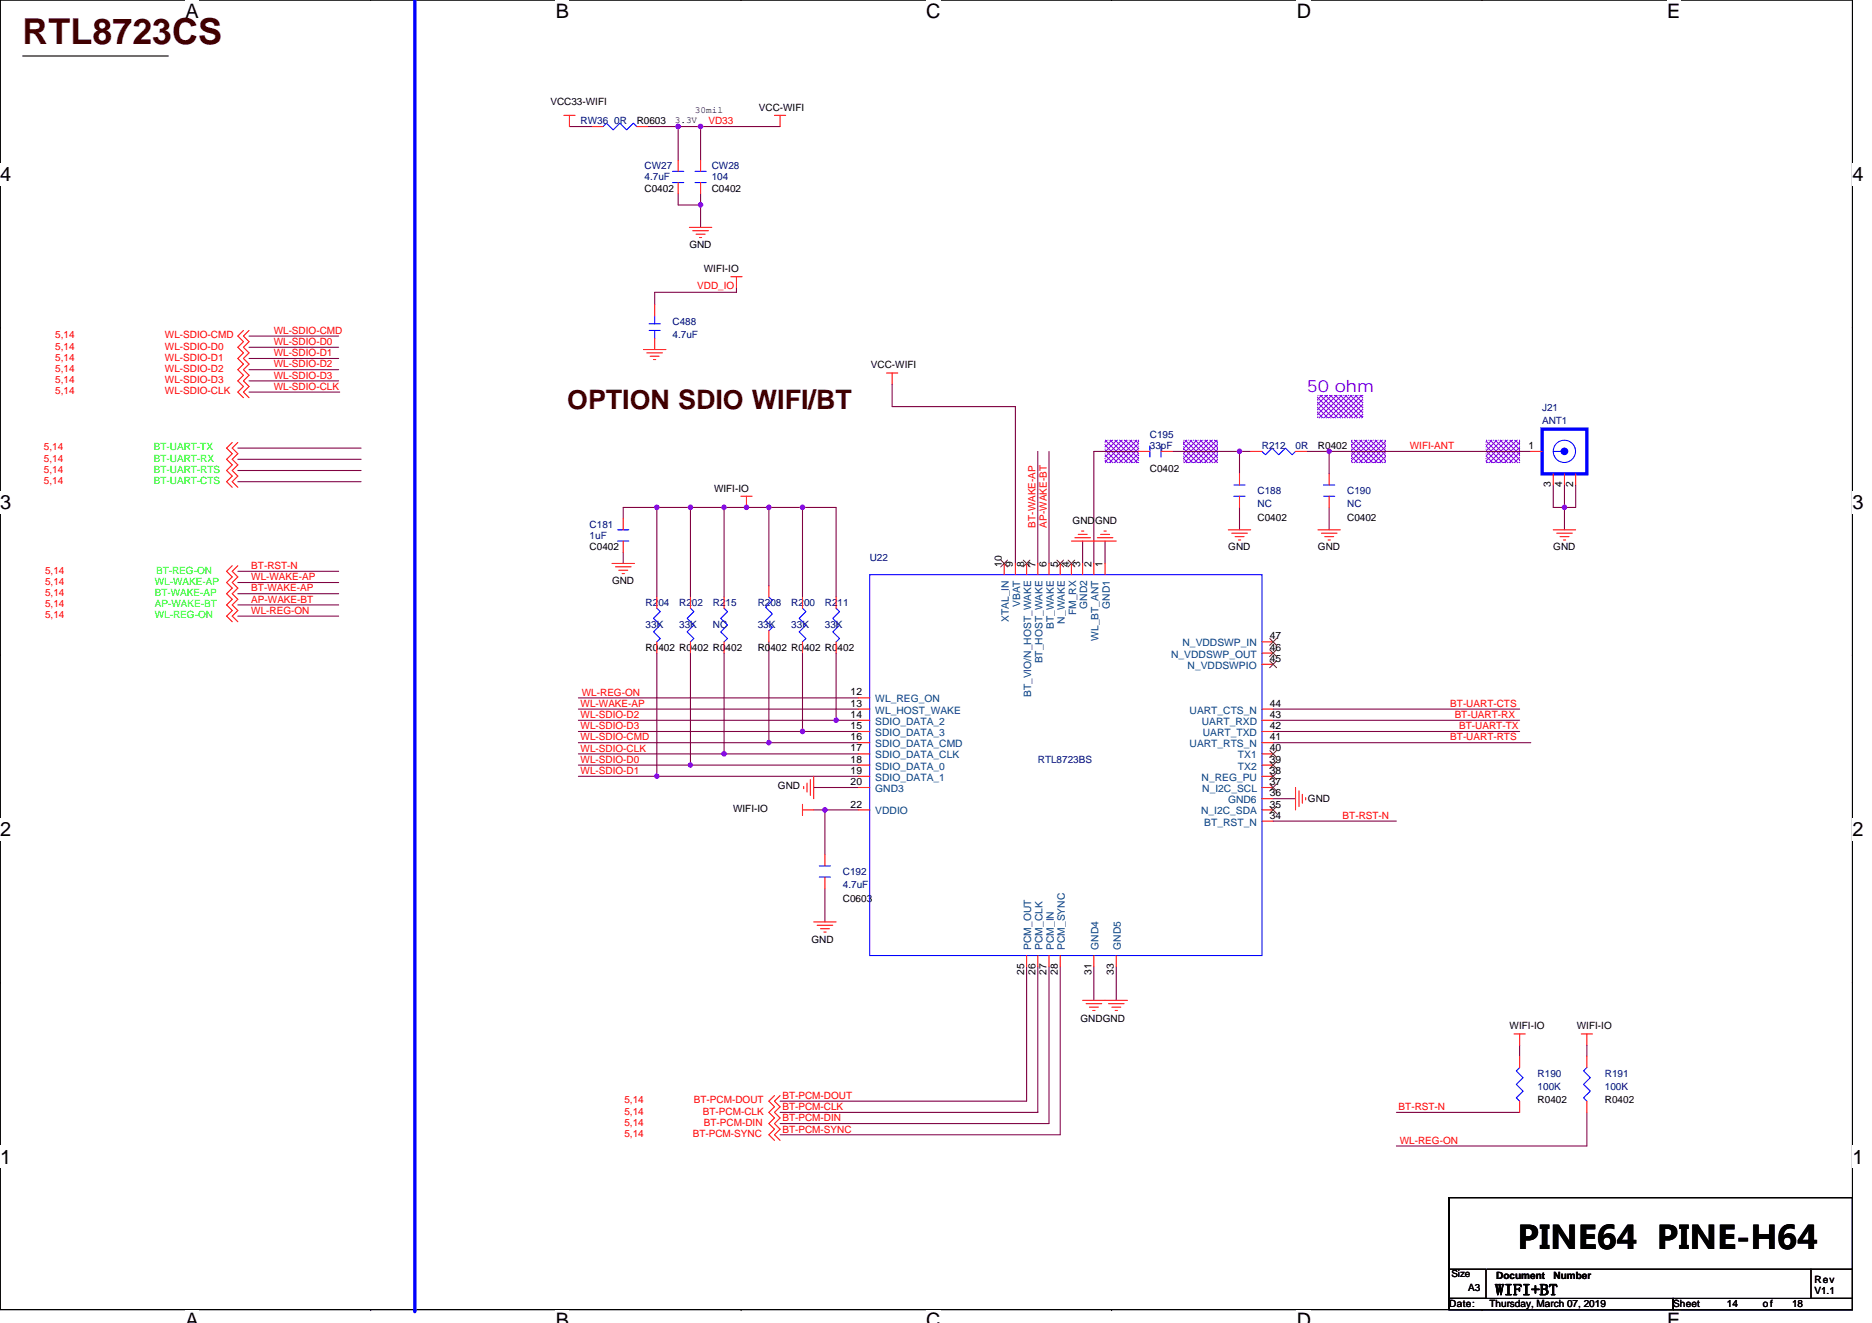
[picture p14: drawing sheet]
<svg xmlns="http://www.w3.org/2000/svg" width="297mm" height="210mm" viewBox="0 0 297 210" stroke-linecap="round" stroke-linejoin="round" font-family="sans-serif">
<defs><g id="words">
<text font-size="5.7" fill="#400000" x="3.6" y="6.9">RTL8723CS</text>
<text font-size="5.1" x="240.8" y="198.2">PINE64 PINE-H64</text>
<text font-size="4.3" fill="#400000" x="90" y="64.9">OPTION SDIO WIFI/BT</text>
<g font-size="3.2">
<text x="29.4" y="2.8">A</text>
<text x="88.2" y="2.8">B</text>
<text x="147" y="2.8">C</text>
<text x="205.8" y="2.8">D</text>
<text x="264.5" y="2.8">E</text>
<text x="0" y="28.8">4</text>
<text x="293.9" y="28.8">4</text>
<text x="0" y="80.8">3</text>
<text x="293.9" y="80.8">3</text>
<text x="0" y="132.7">2</text>
<text x="293.9" y="132.7">2</text>
<text x="0" y="184.7">1</text>
<text x="293.9" y="184.7">1</text>
<text x="29.4" y="210.7">A</text>
<text x="88.2" y="210.7">B</text>
<text x="147" y="210.7">C</text>
<text x="205.8" y="210.7">D</text>
<text x="264.5" y="210.7">E</text>
</g>
<text font-size="2.7" fill="#8000ff" x="207.3" y="62.1">50 ohm</text>
<text font-size="2.5" x="237.2" y="205.5">WIFI+BT</text>
<g font-size="1.6">
<text x="87.3" y="16.7">VCC33-WIFI</text>
<text x="120.4" y="17.6">VCC-WIFI</text>
<text x="101" y="19.7">R0603</text>
<text x="102.3" y="30.4">C0402</text>
<text x="112.9" y="30.4">C0402</text>
<text x="109.4" y="39.3">GND</text>
<text x="111.7" y="43.2">WIFI-IO</text>
<text x="138.2" y="58.5">VCC-WIFI</text>
<text x="209.1" y="71.3">R0402</text>
<text x="242.5" y="71.3">1</text>
<text x="182.5" y="74.8">C0402</text>
<text x="246.1" y="77.4" transform="rotate(-90 246.1 77.4)">3</text>
<text x="247.9" y="77.4" transform="rotate(-90 247.9 77.4)">4</text>
<text x="249.6" y="77.4" transform="rotate(-90 249.6 77.4)">2</text>
<text x="113.3" y="78">WIFI-IO</text>
<text x="170.2" y="83.2">GND</text>
<text x="173.8" y="83.2">GND</text>
<text x="199.5" y="82.7">C0402</text>
<text x="213.8" y="82.7">C0402</text>
<text x="93.6" y="87.3">C0402</text>
<text x="159" y="90" transform="rotate(-90 159 90)">10</text>
<text x="160.7" y="90" transform="rotate(-90 160.7 90)">9</text>
<text x="162.5" y="90" transform="rotate(-90 162.5 90)">8</text>
<text x="164.3" y="90" transform="rotate(-90 164.3 90)">7</text>
<text x="166.1" y="90" transform="rotate(-90 166.1 90)">6</text>
<text x="167.8" y="90" transform="rotate(-90 167.8 90)">5</text>
<text x="169.6" y="90" transform="rotate(-90 169.6 90)">4</text>
<text x="171.4" y="90" transform="rotate(-90 171.4 90)">3</text>
<text x="173.2" y="90" transform="rotate(-90 173.2 90)">2</text>
<text x="175" y="90" transform="rotate(-90 175 90)">1</text>
<text x="194.9" y="87.3">GND</text>
<text x="209.1" y="87.3">GND</text>
<text x="246.5" y="87.3">GND</text>
<text x="97.1" y="92.6">GND</text>
<text x="201.5" y="101.5">47</text>
<text x="102.4" y="103.3">R0402 R0402 R0402</text>
<text x="120.2" y="103.3">R0402 R0402 R0402</text>
<text x="201.5" y="105.1">45</text>
<text x="201.5" y="103.3">46</text>
<text x="135" y="112.2">13</text>
<text x="135" y="113.9">14</text>
<text x="135" y="110.4">12</text>
<text x="201.5" y="113.9">43</text>
<text x="201.5" y="112.2">44</text>
<text x="135" y="119.3">17</text>
<text x="135" y="117.5">16</text>
<text x="135" y="115.7">15</text>
<text x="201.5" y="115.7">42</text>
<text x="201.5" y="119.3">40</text>
<text x="201.5" y="117.5">41</text>
<text x="123.4" y="125.2">GND</text>
<text x="135" y="121.1">18</text>
<text x="135" y="122.8">19</text>
<text x="135" y="124.6">20</text>
<text x="201.5" y="121.1">39</text>
<text x="201.5" y="122.8">38</text>
<text x="201.5" y="124.6">37</text>
<text x="116.3" y="128.9">WIFI-IO</text>
<text x="135" y="128.2">22</text>
<text x="201.5" y="126.4">36</text>
<text x="201.5" y="129.9">34</text>
<text x="201.5" y="128.2">35</text>
<text x="207.5" y="127.3">GND</text>
<text x="133.7" y="143.1">C0603</text>
<text x="128.8" y="149.7">GND</text>
<text x="162.5" y="154.7" transform="rotate(-90 162.5 154.7)">25</text>
<text x="164.3" y="154.7" transform="rotate(-90 164.3 154.7)">26</text>
<text x="166.1" y="154.7" transform="rotate(-90 166.1 154.7)">27</text>
<text x="167.8" y="154.7" transform="rotate(-90 167.8 154.7)">28</text>
<text x="173.2" y="154.7" transform="rotate(-90 173.2 154.7)">31</text>
<text x="176.7" y="154.7" transform="rotate(-90 176.7 154.7)">33</text>
<text x="171.4" y="162.2">GNDGND</text>
<text x="239.5" y="163.4">WIFI-IO</text>
<text x="250.2" y="163.4">WIFI-IO</text>
<text x="244" y="175.1">R0402</text>
<text x="254.7" y="175.1">R0402</text>
<text x="230.3" y="202.7">Size</text>
<text x="237.4" y="202.9">Document</text>
<text x="246.5" y="202.9">Number</text>
<text x="287.9" y="203.6">Rev</text>
<text x="229.9" y="207.5">Date:</text>
<text x="233" y="204.8">A3</text>
<text x="236.3" y="207.5">Thursday, March 07, 2019</text>
<text x="265.5" y="207.5">Sheet</text>
<text x="274" y="207.5">14</text>
<text x="279.7" y="207.5">of</text>
<text x="284.3" y="207.5">18</text>
<text x="287.9" y="205.4">V1.1</text>
</g>
<g font-size="1.6" fill="#000080">
<text x="92.1" y="19.7">RW36 0R</text>
<text x="102.3" y="26.8">CW27</text>
<text x="102.3" y="28.6">4.7uF</text>
<text x="112.9" y="26.8">CW28</text>
<text x="112.9" y="28.6">104</text>
<text x="106.7" y="51.6">C488</text>
<text x="106.7" y="53.7">4.7uF</text>
<text x="244.7" y="65.3">J21</text>
<text x="182.5" y="69.5">C195</text>
<text x="182.5" y="71.3">33pF</text>
<text x="200.2" y="71.3">R212</text>
<text x="205.6" y="71.3">0R</text>
<text x="244.7" y="67.4">ANT1</text>
<text x="93.6" y="83.7">C181</text>
<text x="199.5" y="78.4">C188</text>
<text x="199.5" y="80.5">NC</text>
<text x="213.8" y="78.4">C190</text>
<text x="213.8" y="80.5">NC</text>
<text x="93.6" y="85.5">1uF</text>
<text x="138" y="89.1">U22</text>
<text x="102.4" y="96.2">R204</text>
<text x="102.4" y="99.7">33K</text>
<text x="107.8" y="96.2">R202</text>
<text x="107.8" y="99.7">33K</text>
<text x="113.1" y="96.2">R215</text>
<text x="113.1" y="99.7">NC</text>
<text x="120.2" y="96.2">R208</text>
<text x="120.2" y="99.7">33K</text>
<text x="125.6" y="96.2">R200</text>
<text x="125.6" y="99.7">33K</text>
<text x="130.9" y="96.2">R211</text>
<text x="130.9" y="99.7">33K</text>
<text x="164.7" y="121.1">RTL8723BS</text>
<text x="133.7" y="138.9">C192</text>
<text x="133.7" y="141">4.7uF</text>
<text x="244" y="170.9">R190</text>
<text x="244" y="173">100K</text>
<text x="254.7" y="170.9">R191</text>
<text x="254.7" y="173">100K</text>
</g>
<g font-size="1.6" fill="#f00">
<text x="112.4" y="19.7">VD33</text>
<text x="110.6" y="45.8">VDD_IO</text>
<text x="8.8" y="53.7">5,14</text>
<text x="26.2" y="53.7">WL-SDIO-CMD</text>
<text x="43.4" y="53">WL-SDIO-CMD</text>
<text x="8.8" y="59">5,14</text>
<text x="8.8" y="55.5">5,14</text>
<text x="8.8" y="57.3">5,14</text>
<text x="26.2" y="59">WL-SDIO-D2</text>
<text x="26.2" y="55.5">WL-SDIO-D0</text>
<text x="26.2" y="57.3">WL-SDIO-D1</text>
<text x="43.4" y="58.3">WL-SDIO-D2</text>
<text x="43.4" y="56.5">WL-SDIO-D1</text>
<text x="43.4" y="54.8">WL-SDIO-D0</text>
<text x="8.8" y="62.6">5,14</text>
<text x="8.8" y="60.8">5,14</text>
<text x="26.2" y="62.6">WL-SDIO-CLK</text>
<text x="26.2" y="60.8">WL-SDIO-D3</text>
<text x="43.4" y="61.9">WL-SDIO-CLK</text>
<text x="43.4" y="60.1">WL-SDIO-D3</text>
<text x="7" y="71.5">5,14</text>
<text x="223.7" y="71.3">WIFI-ANT</text>
<text x="7" y="73.3">5,14</text>
<text x="7" y="75">5,14</text>
<text x="7" y="76.8">5,14</text>
<text x="164.3" y="83.7" transform="rotate(-90 164.3 83.7)">BT-WAKE-AP</text>
<text x="166.1" y="83.7" transform="rotate(-90 166.1 83.7)">AP-WAKE-BT</text>
<text x="7.2" y="94.6">5,14</text>
<text x="7.2" y="92.8">5,14</text>
<text x="7.2" y="91">5,14</text>
<text x="39.9" y="90.3">BT-RST-N</text>
<text x="39.9" y="93.9">BT-WAKE-AP</text>
<text x="39.9" y="95.7">AP-WAKE-BT</text>
<text x="39.9" y="92.1">WL-WAKE-AP</text>
<text x="7.2" y="96.4">5,14</text>
<text x="7.2" y="98.1">5,14</text>
<text x="39.9" y="97.4">WL-REG-ON</text>
<text x="92.1" y="114">WL-SDIO-D2</text>
<text x="92.1" y="112.2">WL-WAKE-AP</text>
<text x="92.3" y="110.4">WL-REG-ON</text>
<text x="230.1" y="112.2">BT-UART-CTS</text>
<text x="230.8" y="114">BT-UART-RX</text>
<text x="92.1" y="115.7">WL-SDIO-D3</text>
<text x="92.1" y="117.5">WL-SDIO-CMD</text>
<text x="92.1" y="119.3">WL-SDIO-CLK</text>
<text x="230.1" y="117.5">BT-UART-RTS</text>
<text x="231.5" y="115.7">BT-UART-TX</text>
<text x="92.1" y="122.9">WL-SDIO-D1</text>
<text x="92.1" y="121.1">WL-SDIO-D0</text>
<text x="213" y="130">BT-RST-N</text>
<text x="99.1" y="175.1">5,14</text>
<text x="99.1" y="176.9">5,14</text>
<text x="99.1" y="178.7">5,14</text>
<text x="110.1" y="175.1">BT-PCM-DOUT</text>
<text x="111.5" y="176.9">BT-PCM-CLK</text>
<text x="111.7" y="178.7">BT-PCM-DIN</text>
<text x="124.1" y="176.2">BT-PCM-CLK</text>
<text x="124.1" y="174.4">BT-PCM-DOUT</text>
<text x="124.1" y="178">BT-PCM-DIN</text>
<text x="124.1" y="179.7">BT-PCM-SYNC</text>
<text x="221.9" y="176.2">BT-RST-N</text>
<text x="99.1" y="180.5">5,14</text>
<text x="109.9" y="180.5">BT-PCM-SYNC</text>
<text x="222.1" y="181.5">WL-REG-ON</text>
</g>
<g font-size="1.6" fill="#0f0">
<text x="24.4" y="71.5">BT-UART-TX</text>
<text x="24.4" y="73.3">BT-UART-RX</text>
<text x="24.4" y="75">BT-UART-RTS</text>
<text x="24.4" y="76.8">BT-UART-CTS</text>
<text x="24.6" y="94.6">BT-WAKE-AP</text>
<text x="24.6" y="92.8">WL-WAKE-AP</text>
<text x="24.8" y="91">BT-REG-ON</text>
<text x="24.6" y="96.4">AP-WAKE-BT</text>
<text x="24.6" y="98.1">WL-REG-ON</text>
</g>
<g font-size="1.6" fill="#004080">
<text x="160.1" y="98.7" transform="rotate(-90 160.1 98.7)">XTAL_IN</text>
<text x="161.9" y="96.3" transform="rotate(-90 161.9 96.3)">VBAT</text>
<text x="167.2" y="99.9" transform="rotate(-90 167.2 99.9)">BT_WAKE</text>
<text x="169" y="99" transform="rotate(-90 169 99)">N_WAKE</text>
<text x="170.7" y="97.6" transform="rotate(-90 170.7 97.6)">FM_RX</text>
<text x="172.5" y="96.6" transform="rotate(-90 172.5 96.6)">GND2</text>
<text x="174.3" y="101.7" transform="rotate(-90 174.3 101.7)">WL_BT_ANT</text>
<text x="176.1" y="96.6" transform="rotate(-90 176.1 96.6)">GND1</text>
<text x="165.4" y="105.3" transform="rotate(-90 165.4 105.3)">BT_HOST_WAKE</text>
<text x="185.8" y="104.4">N_VDDSWP_OUT</text>
<text x="187.6" y="102.6">N_VDDSWP_IN</text>
<text x="188.4" y="106.2">N_VDDSWPIO</text>
<text x="138.9" y="113.3">WL_HOST_WAKE</text>
<text x="138.9" y="111.5">WL_REG_ON</text>
<text x="163.6" y="110.6" transform="rotate(-90 163.6 110.6)">BT_VIO/N_HOST_WAKE</text>
<text x="188.8" y="113.3">UART_CTS_N</text>
<text x="138.9" y="115">SDIO_DATA_2</text>
<text x="138.9" y="118.6">SDIO_DATA_CMD</text>
<text x="138.9" y="116.8">SDIO_DATA_3</text>
<text x="188.8" y="118.6">UART_RTS_N</text>
<text x="190.7" y="115">UART_RXD</text>
<text x="190.9" y="116.8">UART_TXD</text>
<text x="138.9" y="122.2">SDIO_DATA_0</text>
<text x="138.9" y="120.4">SDIO_DATA_CLK</text>
<text x="138.9" y="123.9">SDIO_DATA_1</text>
<text x="138.9" y="125.7">GND3</text>
<text x="190.7" y="123.9">N_REG_PU</text>
<text x="190.8" y="125.7">N_I2C_SCL</text>
<text x="196.4" y="122.2">TX2</text>
<text x="196.4" y="120.4">TX1</text>
<text x="138.9" y="129.3">VDDIO</text>
<text x="190.6" y="129.3">N_I2C_SDA</text>
<text x="191.1" y="131">BT_RST_N</text>
<text x="194.9" y="127.5">GND6</text>
<text x="163.6" y="150.8" transform="rotate(-90 163.6 150.8)">PCM_OUT</text>
<text x="165.4" y="150.8" transform="rotate(-90 165.4 150.8)">PCM_CLK</text>
<text x="167.2" y="150.8" transform="rotate(-90 167.2 150.8)">PCM_IN</text>
<text x="169" y="150.8" transform="rotate(-90 169 150.8)">PCM_SYNC</text>
<text x="174.3" y="150.8" transform="rotate(-90 174.3 150.8)">GND4</text>
<text x="177.9" y="150.8" transform="rotate(-90 177.9 150.8)">GND5</text>
</g>
<g font-size="1.5">
<text x="110.3" y="17.9">30mil</text>
<text x="107.1" y="19.5">3.3V</text>
</g>
</g></defs>
<path d="M0 0h293.9v207.9h-293.9z" fill="none" stroke="#000" stroke-width=".17"/>
<g fill="#fff">
<path d="M29.4 0h2.1v3.5h-2.1z"/>
<path d="M29.4 207.9h2.1v2h-2.1z"/>
</g>
<path d="M58.8 0h.1M58.8 207.9h.1" fill="none" stroke="#000" stroke-width=".17"/>
<g fill="#fff">
<path d="M88.2 0h2.1v3.5h-2.1z"/>
<path d="M88.2 207.9h2.1v2h-2.1z"/>
</g>
<path d="M117.6 0h.1M117.6 207.9h.1" fill="none" stroke="#000" stroke-width=".17"/>
<g fill="#fff">
<path d="M147 0h2.3v3.5h-2.3z"/>
<path d="M147 207.9h2.3v2h-2.3z"/>
</g>
<path d="M176.4 0h.1M176.4 207.9h.1" fill="none" stroke="#000" stroke-width=".17"/>
<g fill="#fff">
<path d="M205.8 0h2.2v3.5h-2.2z"/>
<path d="M205.8 207.9h2.2v2h-2.2z"/>
</g>
<path d="M235.2 0h.1M235.2 207.9h.1" fill="none" stroke="#000" stroke-width=".17"/>
<g fill="#fff">
<path d="M264.5 0h2.1v3.5h-2.1z"/>
<path d="M264.5 207.9h2.1v2h-2.1z"/>
<path d="M0 26h1.8v3.5h-1.8z"/>
<path d="M293.9 26h1.8v3.5h-1.8z"/>
<path d="M0 77.9h1.8v3.5h-1.8z"/>
<path d="M293.9 77.9h1.8v3.5h-1.8z"/>
</g>
<path d="M0 52h.1M293.9 52h.1" fill="none" stroke="#000" stroke-width=".17"/>
<g fill="#fff">
<path d="M0 129.9h1.8v3.5h-1.8z"/>
<path d="M293.9 129.9h1.8v3.5h-1.8z"/>
</g>
<path d="M0 103.9h.1M293.9 103.9h.1" fill="none" stroke="#000" stroke-width=".17"/>
<g fill="#fff">
<path d="M0 181.9h1.8v3.5h-1.8z"/>
<path d="M293.9 181.9h1.8v3.5h-1.8z"/>
</g>
<path d="M0 155.9h.1M293.9 155.9h.1" fill="none" stroke="#000" stroke-width=".17"/>
<path d="M65.8 0v208" fill="none" stroke="#00f" stroke-width=".53"/>
<circle cx="65.8" cy="208" r=".26" fill="#00f"/>
<path d="M3.6 8.9h23.1M229.9 190.1h64v17.8h-64zM229.9 206.1h35.6v1.8h-35.6zM229.9 201.4h5.9v4.7h-5.9zM236 201.4h51.4M265.5 206.1h28.4v1.8h-28.4zM287.4 201.4h6.5v4.7h-6.5z" fill="none" stroke="#000" stroke-width=".17"/>
<g fill="#8000ff" stroke="#8000ff" stroke-width=".17" stroke-dasharray="0 .3">
<path d="M175.3 69.9h5.4v3.5h-5.4z" fill-rule="evenodd"/>
<path d="M187.8 69.9h5.3v3.5h-5.3z" fill-rule="evenodd"/>
<path d="M209.1 62.8h7.1v3.5h-7.1z" fill-rule="evenodd"/>
<path d="M214.5 69.9h5.3v3.5h-5.3z" fill-rule="evenodd"/>
<path d="M235.8 69.9h5.3v3.5h-5.3z" fill-rule="evenodd"/>
</g>
<g fill="none" stroke="#800040" stroke-width=".17">
<path d="M90.4 20.1h3.5M102.8 20.1h4.8M107.6 20.1h3.6M107.6 30.8v1.7h3.6M107.6 20.1v5.3M111.2 30.8v1.7M111.2 32.5v3.6M111.2 20.1v5.3M111.2 20.1h12.6M39.5 58.7h14.2M39.5 56.9h14.2M39.5 55.1h14.2"/>
<path d="M39.5 53.3h14.2M116.9 45.7v.7h-13v2M37.7 74.7h19.6M37.7 72.9h19.6M37.7 71.1h19.6M37.7 76.5h19.6M39.5 62.2h14.4M39.5 60.5h14.2M141.6 61v3.5h19.5v24.9M164.7 71.6v17.8M166.5 71.6v17.8M180.7 71.6h-7.1v17.8"/>
<path d="M186 71.6h10.7M196.7 71.6h1.8M196.7 71.6v3.6M207.3 71.6h3.6M210.9 71.6h32M210.9 71.6v3.6M246.5 77v3.5h1.7M248.2 77v3.5M250 77v3.5h-1.8M37.7 90.7h16M37.7 94.2h16M37.7 96h16"/>
<path d="M37.7 92.5h16M37.7 97.8h16M98.9 87.7v1.7M104.2 80.5h5.4M104.2 80.5v14.3M104.2 80.5h-5.3v1.8M109.6 80.5v14.3M109.6 80.5h12.4M114.9 80.5v14.3M122 80.5h5.3M122 80.5v12.5M127.3 80.5v14.3"/>
<path d="M127.3 80.5h5.4v14.3M171.8 85.9v3.5M175.3 85.9v3.5M196.7 80.5v3.6M210.9 80.5v3.6M248.2 80.5v3.6M91.8 116.1h35.5M91.8 117.9h30.2M91.8 119.7h23.1M91.8 110.8h44.4M91.8 112.5h44.4M91.8 114.3h40.9"/>
<path d="M104.2 103.7v19.5M109.6 103.7v17.7M114.9 103.7v16M114.9 119.7h21.3M122 101.9v16h14.2M127.3 103.7v12.4M127.3 116.1h8.9M132.7 114.3h3.5M132.7 103.7v10.6M202 112.5h39.1M202 114.3h39.1M202 116.1h39.1"/>
<path d="M202 117.9h40.9M91.8 123.2h12.4M91.8 121.4h17.8M104.2 123.2h32M109.6 121.4h26.6M129.1 125h7.1M129.1 128.5h1.8M130.9 128.5h5.3M130.9 128.5v7.2M202 130.3h19.6M202 126.8h3.6M130.9 141v5.3"/>
<path d="M162.9 153.4v21.4h-39.1M164.7 153.4v23.2h-40.9M166.5 153.4v24.9h-42.7M168.2 153.4v26.7h-44.4M173.6 153.4v5.4M177.1 153.4v5.4M221.6 176.6h19.5M241.1 165.9v1.8M251.8 165.9v1.8M251.8 176.6v5.3h-30.2"/>
</g>
<g fill="#f0f" stroke="#f0f" stroke-width=".17">
<circle cx="111.2" cy="32.5" r=".35"/>
<circle cx="111.2" cy="20.1" r=".35"/>
<circle cx="107.6" cy="20.1" r=".35"/>
<circle cx="210.9" cy="71.6" r=".34"/>
<circle cx="122" cy="117.9" r=".34"/>
<circle cx="196.7" cy="71.6" r=".34"/>
<circle cx="127.3" cy="116.1" r=".34"/>
<circle cx="132.7" cy="114.3" r=".34"/>
<circle cx="104.2" cy="123.2" r=".34"/>
<circle cx="109.5" cy="121.4" r=".34"/>
<circle cx="104.2" cy="80.5" r=".34"/>
<circle cx="118.4" cy="80.5" r=".34"/>
<circle cx="114.9" cy="80.5" r=".34"/>
<circle cx="109.5" cy="80.5" r=".34"/>
<circle cx="122" cy="80.5" r=".34"/>
<circle cx="114.9" cy="119.6" r=".34"/>
<circle cx="127.3" cy="80.5" r=".34"/>
<circle cx="130.9" cy="128.5" r=".34"/>
<circle cx="248.2" cy="80.5" r=".34"/>
</g>
<g fill="none" stroke="#f00" stroke-width=".17">
<path d="M89.5 18.3h1.7M90.4 18.3v1.8M122.9 18.3h1.8M123.8 18.3v1.8M93.9 20.1h1.8M101 20.1h1.8M107.6 25.4v1.8M107.6 29v1.8M109.4 36.1h3.5M109.9 36.6h2.5M110.4 37.2h1.5M111 37.7h.3"/>
<path d="M111.2 25.4v1.8M111.2 29v1.8M38.6 52.5l-.9 .8 .9 .9-.9 .9 .9 .9-.9 .9 .9 .9-.9 .9 .9 .9-.9 .9 .9 .8-.9 .9 .9 .9M39.5 52.5l-.9 .8 .9 .9-.9 .9 .9 .9-.9 .9 .9 .9-.9 .9 .9 .9-.9 .9 .9 .8-.9 .9 .9 .9M102.1 55.5h3.6M102.6 56h2.5M103.2 56.5h1.4M103.7 57.1h.4M103.9 48.4v1.7M103.9 53.7v1.8M116 43.9h1.7M116.9 43.9v1.8"/>
<path d="M140.7 59.2h1.7M141.6 59.2v1.8M36.8 70.2l-.8 .9 .8 .9-.8 .9 .8 .9-.8 .9 .8 .9-.8 .9 .8 .8M37.7 70.2l-.9 .9 .9 .9-.9 .9 .9 .9-.9 .9 .9 .9-.9 .9 .9 .8M117.6 78.8h1.7M118.4 78.8v1.7M180.7 71.6h1.8M184.2 71.6h1.8M196.7 75.2v1.8M196.7 78.8v1.7M198.5 71.6h1.7M205.6 71.6h1.7"/>
<path d="M210.9 75.2v1.8M210.9 78.8v1.7M242.9 71.6h1.8M246.5 75.2v1.8M248.2 75.2v1.8M250 75.2v1.8M36.8 89.8l-.8 .9 .8 .9-.8 .9 .8 .8-.8 .9 .8 .9-.8 .9 .8 .9-.8 .9 .8 .9M37.7 89.8l-.9 .9 .9 .9-.9 .9 .9 .8-.9 .9 .9 .9-.9 .9 .9 .9-.9 .9 .9 .9M97.1 89.4h3.6M97.7 90h2.4M98.2 90.5h1.4M98.7 91h.4"/>
<path d="M98.9 85.9v1.8M98.9 82.3v1.8M104.2 94.8v1.7M109.6 94.8v1.7M114.9 94.8v1.7M122 93v1.8M127.3 94.8v1.7M132.7 94.8v1.7M159.3 89.4v1.8M161.1 89.4v1.8M162.9 89.4v1.8M164.7 89.4v1.8"/>
<path d="M166.5 89.4v1.8M168.2 89.4v1.8M170 85.9h7.1M170 89.4v1.8M170.6 85.3h2.4M171.1 84.8h1.4M171.6 84.3h.4M171.8 89.4v1.8M173.6 89.4v1.8M174.1 85.3h2.5M174.6 84.8h1.5M175.2 84.3h.3"/>
<path d="M175.3 89.4v1.8M194.9 84.1h3.6M195.4 84.6h2.5M196 85.2h1.4M196.5 85.7h.4M209.1 84.1h3.6M209.7 84.6h2.5M210.2 85.2h1.4M210.7 85.7h.4M246.5 84.1h3.5M247 84.6h2.5M247.5 85.2h1.5"/>
<path d="M248.1 85.7h.3M104.2 101.9v1.8M109.6 101.9v1.8M114.9 101.9v1.8M122 100.1v1.8M127.3 101.9v1.8M132.7 101.9v1.8M136.2 112.5h1.8M136.2 114.3h1.8M136.2 119.7h1.8M136.2 117.9h1.8M136.2 116.1h1.8"/>
<path d="M136.2 110.8h1.8M200.2 119.7h1.8M200.2 116.1h1.8M200.2 114.3h1.8M200.2 117.9h1.8M200.2 112.5h1.8M200.2 105.4h1.8M200.2 103.7h1.8M200.2 101.9h1.8M127.3 128.5h1.8M127.3 127.7v1.7M127.5 124.8v.4"/>
<path d="M128.1 124.3v1.4M128.6 123.7v2.5M129.1 123.2v3.6M130.9 135.7v1.7M130.9 139.2v1.8M136.2 128.5h1.8M136.2 121.4h1.8M136.2 123.2h1.8M136.2 125h1.8M200.2 125h1.8M200.2 128.5h1.8M200.2 121.4h1.8"/>
<path d="M200.2 123.2h1.8M200.2 126.8h1.8M200.2 130.3h1.8M205.6 125v3.5M206.1 125.5v2.5M206.6 126.1v1.4M207.2 126.6v.4M129.1 146.3h3.6M129.7 146.9h2.4M130.2 147.4h1.4M130.7 147.9h.4M162.9 151.7v1.7"/>
<path d="M164.7 151.7v1.7M166.5 151.7v1.7M168.2 151.7v1.7M171.8 158.8h7.1M172.3 159.3h2.5M172.9 159.9h1.4M173.6 151.7v1.7M175.9 159.3h2.5M176.4 159.9h1.4M177.1 151.7v1.7M122.9 173.9l-.9 .9 .9 .9-.9 .9 .9 .8-.9 .9 .9 .9-.9 .9 .9 .9M123.8 173.9l-.9 .9 .9 .9-.9 .9 .9 .8-.9 .9 .9 .9-.9 .9 .9 .9"/>
<path d="M173.4 160.4h.4M177 160.4h.3M240.2 164.1h1.8M241.1 164.1v1.8M241.1 174.8v1.8M241.1 167.7v1.7M250.9 164.1h1.8M251.8 164.1v1.8M251.8 174.8v1.8M251.8 167.7v1.7"/>
</g>
<g fill="none" stroke="#00f" stroke-width=".17">
<path d="M95.7 20.1l.5-.5 1.1 1 1.1-1 1 1 1.1-1 .5 .5M106.7 27.2h1.8M106.7 29h1.8M110.3 27.2h1.8M110.3 29h1.8M103 52.5h1.8M103 51.4h1.8M103.9 50.1v1.3M103.9 52.5v1.2M182.5 70.8v1.7M184.2 70.8v1.7M195.8 77h1.8"/>
<path d="M195.8 78.8h1.8M200.2 71.6l.6 .6 1-1.1 1.1 1.1 1.1-1.1 1 1.1 .6-.6M210 77h1.8M210 78.8h1.8M246.5 71.6h1.2M98 85.9h1.8M98 84.1h1.8M104.2 96.5l.6 .6-1.1 1 1.1 1.1-1.1 1.1 1.1 1-.6 .6M109.6 96.5l.5 .6-1.1 1 1.1 1.1-1.1 1.1 1.1 1-.5 .6M114.9 96.5l.5 .6-1 1 1 1.1-1 1.1 1 1-.5 .6M122 94.8l.6 .5-1.1 1.1 1.1 1-1.1 1.1 1.1 1.1-.6 .5M127.3 96.5l.6 .6-1.1 1 1.1 1.1-1.1 1.1 1.1 1-.6 .6"/>
<path d="M132.7 96.5l.5 .6-1.1 1 1.1 1.1-1.1 1.1 1.1 1-.5 .6M138 91.2h62.2v60.5h-62.2zM130 137.4h1.8M130 139.2h1.8M241.1 169.4l-.5 .6 1.1 1-1.1 1.1 1.1 1.1-1.1 1 .5 .6M251.8 169.4l-.5 .6 1 1-1 1.1 1 1.1-1 1 .5 .6"/>
<circle cx="248.2" cy="71.6" r="1.77"/>
</g>
<g fill="none" stroke="#804000" stroke-width=".16">
<path d="M158.8 88.9l1.1 1.1M159.9 88.9l-1.1 1.1M162.4 88.9l1 1.1M163.4 88.9l-1.1 1.1M167.7 88.9l1.1 1.1M168.8 88.9l-1.1 1.1M169.5 88.9l1.1 1.1M170.5 88.9l-1 1.1M201.5 119.1l1.1 1.1M201.5 104.9l1.1 1.1M201.5 103.1l1.1 1.1M201.5 101.3l1.1 1.1"/>
<path d="M202.5 119.1l-1 1.1M202.5 104.9l-1 1.1M202.5 103.1l-1 1.1M202.5 101.3l-1 1.1M201.5 124.5l1.1 1M201.5 128l1.1 1.1M201.5 120.9l1.1 1.1M201.5 122.7l1.1 1.1M202.5 124.5l-1 1M202.5 128l-1 1.1M202.5 120.9l-1 1.1M202.5 122.7l-1 1.1"/>
</g>
<circle cx="248.2" cy="71.6" r=".52" fill="#00f" stroke="#00f" stroke-width=".17"/>
<path d="M244.7 68.1h7.1v7.1h-7.1z" fill="none" stroke="#00f" stroke-width=".53"/>
<use href="#words"/>
</svg>
